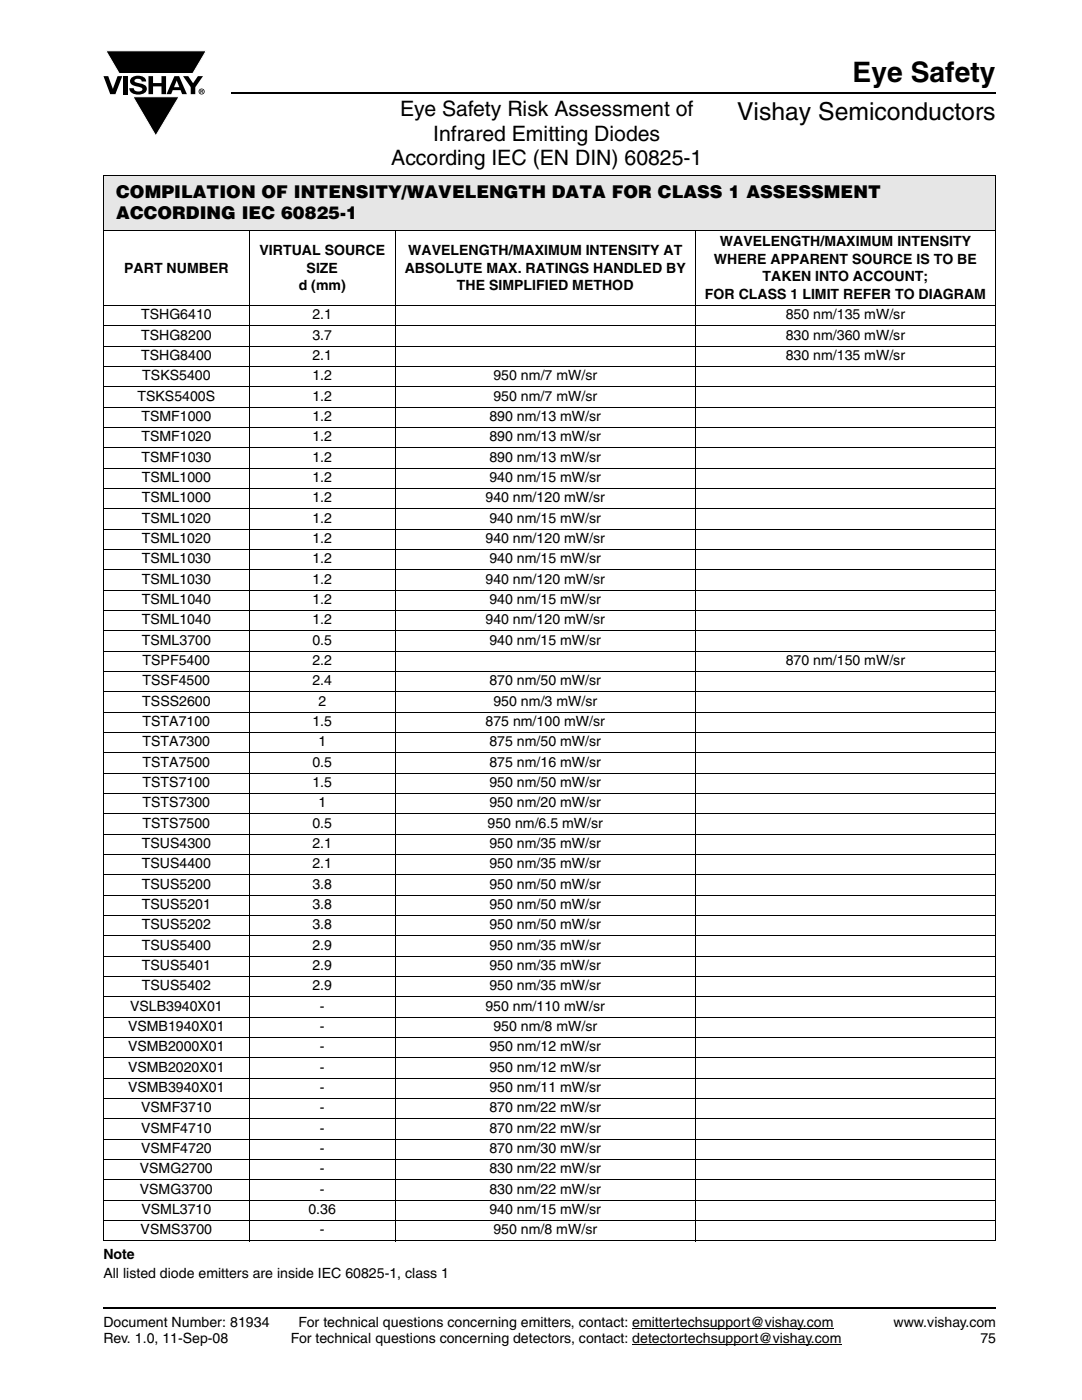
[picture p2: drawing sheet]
<svg xmlns="http://www.w3.org/2000/svg" width="216mm" height="279mm" viewBox="0 0 216 279" stroke-linecap="round" stroke-linejoin="round" font-family="sans-serif">
<defs><g id="words">
<text font-size="5.6" x="170.1" y="16.4">Eye Safety</text>
<text font-size="4.9" x="147.1" y="24">Vishay Semiconductors</text>
<g font-size="4.2">
<text x="79.8" y="23.1">Eye Safety Risk Assessment of</text>
<text x="86.4" y="28.1">Infrared Emitting Diodes</text>
<text x="78.1" y="33">According IEC (EN DIN) 60825-1</text>
</g>
<g font-size="3.5">
<text x="23.2" y="39.5">COMPILATION OF INTENSITY/WAVELENGTH DATA FOR CLASS 1 ASSESSMENT</text>
<text x="23.2" y="43.7">ACCORDING IEC 60825-1</text>
</g>
<g font-size="2.8">
<text x="51.8" y="50.9">VIRTUAL SOURCE</text>
<text x="81.4" y="50.9">WAVELENGTH/MAXIMUM INTENSITY AT</text>
<text x="142.5" y="52.6">WHERE APPARENT SOURCE IS TO BE</text>
<text x="143.6" y="49.1">WAVELENGTH/MAXIMUM INTENSITY</text>
<text x="24.8" y="54.4">PART NUMBER</text>
<text x="59.6" y="57.9">d (mm)</text>
<text x="61.2" y="54.4">SIZE</text>
<text x="80.8" y="54.4">ABSOLUTE MAX. RATINGS HANDLED BY</text>
<text x="91.2" y="57.9">THE SIMPLIFIED METHOD</text>
<text x="140.7" y="59.7">FOR CLASS 1 LIMIT REFER TO DIAGRAM</text>
<text x="152.2" y="56.2">TAKEN INTO ACCOUNT;</text>
<text x="28.2" y="63.8">TSHG6410</text>
<text x="62.3" y="63.8">2.1</text>
<text x="156.8" y="63.8">850 nm/135 mW/sr</text>
<text x="28.2" y="67.8">TSHG8200</text>
<text x="28.2" y="71.9">TSHG8400</text>
<text x="62.3" y="67.8">3.7</text>
<text x="62.3" y="71.9">2.1</text>
<text x="156.8" y="67.8">830 nm/360 mW/sr</text>
<text x="156.8" y="71.9">830 nm/135 mW/sr</text>
<text x="28.4" y="75.9">TSKS5400</text>
<text x="62.3" y="75.9">1.2</text>
<text x="98.5" y="75.9">950 nm/7 mW/sr</text>
<text x="27.4" y="80">TSKS5400S</text>
<text x="62.3" y="80">1.2</text>
<text x="98.5" y="80">950 nm/7 mW/sr</text>
<text x="28.2" y="84">TSMF1000</text>
<text x="28.2" y="88.1">TSMF1020</text>
<text x="62.3" y="88.1">1.2</text>
<text x="62.3" y="84">1.2</text>
<text x="97.7" y="88.1">890 nm/13 mW/sr</text>
<text x="97.7" y="84">890 nm/13 mW/sr</text>
<text x="28.2" y="92.2">TSMF1030</text>
<text x="62.3" y="92.2">1.2</text>
<text x="97.7" y="92.2">890 nm/13 mW/sr</text>
<text x="28.3" y="96.2">TSML1000</text>
<text x="28.3" y="100.3">TSML1000</text>
<text x="62.3" y="100.3">1.2</text>
<text x="62.3" y="96.2">1.2</text>
<text x="96.9" y="100.3">940 nm/120 mW/sr</text>
<text x="97.7" y="96.2">940 nm/15 mW/sr</text>
<text x="28.3" y="104.3">TSML1020</text>
<text x="62.3" y="104.3">1.2</text>
<text x="97.7" y="104.3">940 nm/15 mW/sr</text>
<text x="28.3" y="108.4">TSML1020</text>
<text x="28.3" y="112.4">TSML1030</text>
<text x="62.3" y="108.4">1.2</text>
<text x="62.3" y="112.4">1.2</text>
<text x="96.9" y="108.4">940 nm/120 mW/sr</text>
<text x="97.7" y="112.4">940 nm/15 mW/sr</text>
<text x="28.3" y="116.5">TSML1030</text>
<text x="62.3" y="116.5">1.2</text>
<text x="96.9" y="116.5">940 nm/120 mW/sr</text>
<text x="28.3" y="120.5">TSML1040</text>
<text x="28.3" y="124.6">TSML1040</text>
<text x="62.3" y="124.6">1.2</text>
<text x="62.3" y="120.5">1.2</text>
<text x="96.9" y="124.6">940 nm/120 mW/sr</text>
<text x="97.7" y="120.5">940 nm/15 mW/sr</text>
<text x="28.3" y="128.7">TSML3700</text>
<text x="62.3" y="128.7">0.5</text>
<text x="97.7" y="128.7">940 nm/15 mW/sr</text>
<text x="28.4" y="136.8">TSSF4500</text>
<text x="28.4" y="132.7">TSPF5400</text>
<text x="62.3" y="136.8">2.4</text>
<text x="62.3" y="132.7">2.2</text>
<text x="97.7" y="136.8">870 nm/50 mW/sr</text>
<text x="156.8" y="132.7">870 nm/150 mW/sr</text>
<text x="28.4" y="140.8">TSSS2600</text>
<text x="63.5" y="140.8">2</text>
<text x="98.5" y="140.8">950 nm/3 mW/sr</text>
<text x="28.4" y="144.9">TSTA7100</text>
<text x="28.4" y="148.9">TSTA7300</text>
<text x="62.3" y="144.9">1.5</text>
<text x="63.5" y="148.9">1</text>
<text x="96.9" y="144.9">875 nm/100 mW/sr</text>
<text x="97.7" y="148.9">875 nm/50 mW/sr</text>
<text x="28.4" y="153">TSTA7500</text>
<text x="62.3" y="153">0.5</text>
<text x="97.7" y="153">875 nm/16 mW/sr</text>
<text x="28.4" y="157.1">TSTS7100</text>
<text x="28.4" y="161.1">TSTS7300</text>
<text x="62.3" y="157.1">1.5</text>
<text x="63.5" y="161.1">1</text>
<text x="97.7" y="161.1">950 nm/20 mW/sr</text>
<text x="97.7" y="157.1">950 nm/50 mW/sr</text>
<text x="28.4" y="165.2">TSTS7500</text>
<text x="62.3" y="165.2">0.5</text>
<text x="97.3" y="165.2">950 nm/6.5 mW/sr</text>
<text x="28.3" y="169.2">TSUS4300</text>
<text x="28.3" y="173.3">TSUS4400</text>
<text x="62.3" y="169.2">2.1</text>
<text x="62.3" y="173.3">2.1</text>
<text x="97.7" y="169.2">950 nm/35 mW/sr</text>
<text x="97.7" y="173.3">950 nm/35 mW/sr</text>
<text x="28.3" y="177.4">TSUS5200</text>
<text x="62.3" y="177.4">3.8</text>
<text x="97.7" y="177.4">950 nm/50 mW/sr</text>
<text x="28.3" y="181.4">TSUS5201</text>
<text x="28.3" y="185.5">TSUS5202</text>
<text x="62.3" y="181.4">3.8</text>
<text x="62.3" y="185.5">3.8</text>
<text x="97.7" y="181.4">950 nm/50 mW/sr</text>
<text x="97.7" y="185.5">950 nm/50 mW/sr</text>
<text x="28.3" y="189.5">TSUS5400</text>
<text x="62.3" y="189.5">2.9</text>
<text x="97.7" y="189.5">950 nm/35 mW/sr</text>
<text x="28.3" y="193.6">TSUS5401</text>
<text x="28.3" y="197.6">TSUS5402</text>
<text x="62.3" y="193.6">2.9</text>
<text x="62.3" y="197.6">2.9</text>
<text x="97.7" y="193.6">950 nm/35 mW/sr</text>
<text x="97.7" y="197.6">950 nm/35 mW/sr</text>
<text x="26" y="201.7">VSLB3940X01</text>
<text x="63.8" y="201.7">-</text>
<text x="96.9" y="201.7">950 nm/110 mW/sr</text>
<text x="25.5" y="205.8">VSMB1940X01</text>
<text x="25.5" y="209.8">VSMB2000X01</text>
<text x="63.8" y="205.8">-</text>
<text x="63.8" y="209.8">-</text>
<text x="97.7" y="209.8">950 nm/12 mW/sr</text>
<text x="98.5" y="205.8">950 nm/8 mW/sr</text>
<text x="25.5" y="213.9">VSMB2020X01</text>
<text x="63.8" y="213.9">-</text>
<text x="97.7" y="213.9">950 nm/12 mW/sr</text>
<text x="25.5" y="217.9">VSMB3940X01</text>
<text x="28.2" y="222">VSMF3710</text>
<text x="63.8" y="217.9">-</text>
<text x="63.8" y="222">-</text>
<text x="97.7" y="217.9">950 nm/11 mW/sr</text>
<text x="97.7" y="222">870 nm/22 mW/sr</text>
<text x="28.2" y="226">VSMF4710</text>
<text x="63.8" y="226">-</text>
<text x="97.7" y="226">870 nm/22 mW/sr</text>
<text x="28.2" y="230.1">VSMF4720</text>
<text x="63.8" y="230.1">-</text>
<text x="97.7" y="230.1">870 nm/30 mW/sr</text>
<text x="27.9" y="234.1">VSMG2700</text>
<text x="27.9" y="238.2">VSMG3700</text>
<text x="63.8" y="234.1">-</text>
<text x="63.8" y="238.2">-</text>
<text x="97.6" y="234.1">830 nm/22 mW/sr</text>
<text x="97.6" y="238.2">830 nm/22 mW/sr</text>
<text x="28.2" y="242.3">VSML3710</text>
<text x="61.5" y="242.3">0.36</text>
<text x="97.7" y="242.3">940 nm/15 mW/sr</text>
<text x="20.6" y="251.3">Note</text>
<text x="28.1" y="246.3">VSMS3700</text>
<text x="63.8" y="246.3">-</text>
<text x="98.5" y="246.3">950 nm/8 mW/sr</text>
<text x="20.6" y="255.1">All listed diode emitters are inside IEC 60825-1, class 1</text>
<text x="20.6" y="268.1">Rev. 1.0, 11-Sep-08</text>
<text x="20.6" y="264.9">Document Number: 81934</text>
<text x="58" y="268.1">For technical questions concerning detectors, contact: detectortechsupport@vishay.com</text>
<text x="59.6" y="264.9">For technical questions concerning emitters, contact: emittertechsupport@vishay.com</text>
<text x="178.3" y="264.9">www.vishay.com</text>
<text x="195.6" y="268.1">75</text>
</g>
</g></defs>
<g fill="#000">
<path d="M20.6 15.2h1l.9 2.5 1-2.5h.9l-1.4 3.6h-1zM21.1 10.1h20.1l-2.7 4.6h-14.7zM24.6 15.2h.9v3.6h-.9zM26.3 15.5a2.1 2.1 0 0 1 2.8 .3l.1 .5h-.9a.79 .79 0 0 0-.7-.6 .79 .79 0 0 0-.8 .4l.3 .3 1 .3a1.08 1.08 0 0 1 1.2 1 1.08 1.08 0 0 1-1.1 1.1 1.73 1.73 0 0 1-2.4-1.2h.9a.96 .96 0 0 0 .8 .7 .96 .96 0 0 0 .9-.5 1.31 1.31 0 0 0-1.2-.6 1.03 1.03 0 0 1-1.1-.5 1.03 1.03 0 0 1 .2-1.2zM29.6 15.2h.9v1.4h1.7v-1.4h.9v3.6h-.9v-1.6h-1.7v1.6h-.9zM26.5 19.3h9.2l-4.6 7.8zM36.5 15.2h1.1l.9 1.4 1-1.4h1l-1.5 2.2v1.4h-.9v-1.4z"/>
<path d="M35.3 16.1l-.6 1.3h1.1zM34.8 15.2h.9l1.6 3.6h-1l-.3-.8h-1.5l-.3 .8h-1z"/>
<path d="M40.1 18v.2h.2v-.1zM40 17.9l.4 .1 .1 .1-.2 .2 .2 .3-.3-.3-.1 .3h-.1zM39.8 18.3a.46 .46 0 0 0 .9 0 .46 .46 0 0 0-.9 0zM39.6 18.3a.6 .6 0 0 1 1.2 0 .6 .6 0 0 1-1.2 0z"/>
</g>
<path d="M21.1 10.1h20.1l-2.7 4.6h-14.7zM26.5 19.3h9.2l-4.6 7.8z" fill="none" stroke="#fff" stroke-width=".2"/>
<path d="M46.1 18.6h152.5M20.6 261h178.2" fill="none" stroke="#000" stroke-width=".36"/>
<path d="M126.2 265.1h40.2M126.2 268.3h41.7" fill="none" stroke="#000" stroke-width=".2"/>
<path d="M20.6 35h178v11h-178z" fill="#e6e6e6"/>
<g fill="#fff">
<path d="M20.6 46h29.1v15h-29.1z"/>
<path d="M49.7 46h29.1v15h-29.1z"/>
<path d="M78.8 46h59.9v15h-59.9z"/>
<path d="M138.7 46h59.9v15h-59.9z"/>
</g>
<g fill="none" stroke="#000" stroke-width=".2">
<path d="M20.6 35h178.1M20.6 35.1v25.8M198.6 35.1v25.8M20.6 46h178.1M49.7 45.9v201.8M78.8 45.9v201.8M138.7 45.9v201.8M20.6 61h178.1M20.6 65h178.1M20.6 69.1h178.1M20.6 73.2h178.1M20.6 77.2h178.1"/>
<path d="M20.6 61.1v186.4M198.6 61.1v186.4M20.6 81.3h178.1M20.6 85.3h178.1M20.6 89.4h178.1M20.6 93.5h178.1M20.6 97.5h178.1M20.6 101.6h178.1M20.6 105.6h178.1M20.6 109.7h178.1M20.6 113.7h178.1M20.6 117.8h178.1"/>
<path d="M20.6 121.9h178.1M20.6 125.9h178.1M20.6 130h178.1M20.6 134h178.1M20.6 138.1h178.1M20.6 142.1h178.1M20.6 146.2h178.1M20.6 150.2h178.1M20.6 154.3h178.1M20.6 158.4h178.1M20.6 162.4h178.1M20.6 166.5h178.1"/>
<path d="M20.6 170.5h178.1M20.6 174.6h178.1M20.6 178.6h178.1M20.6 182.7h178.1M20.6 186.8h178.1M20.6 190.8h178.1M20.6 194.9h178.1M20.6 198.9h178.1M20.6 203h178.1M20.6 207.1h178.1M20.6 211.1h178.1M20.6 215.2h178.1"/>
<path d="M20.6 219.2h178.1M20.6 223.3h178.1M20.6 227.3h178.1M20.6 231.4h178.1M20.6 235.4h178.1M20.6 239.5h178.1M20.6 243.6h178.1M20.6 247.6h178.1"/>
</g>
<use href="#words"/>
</svg>
